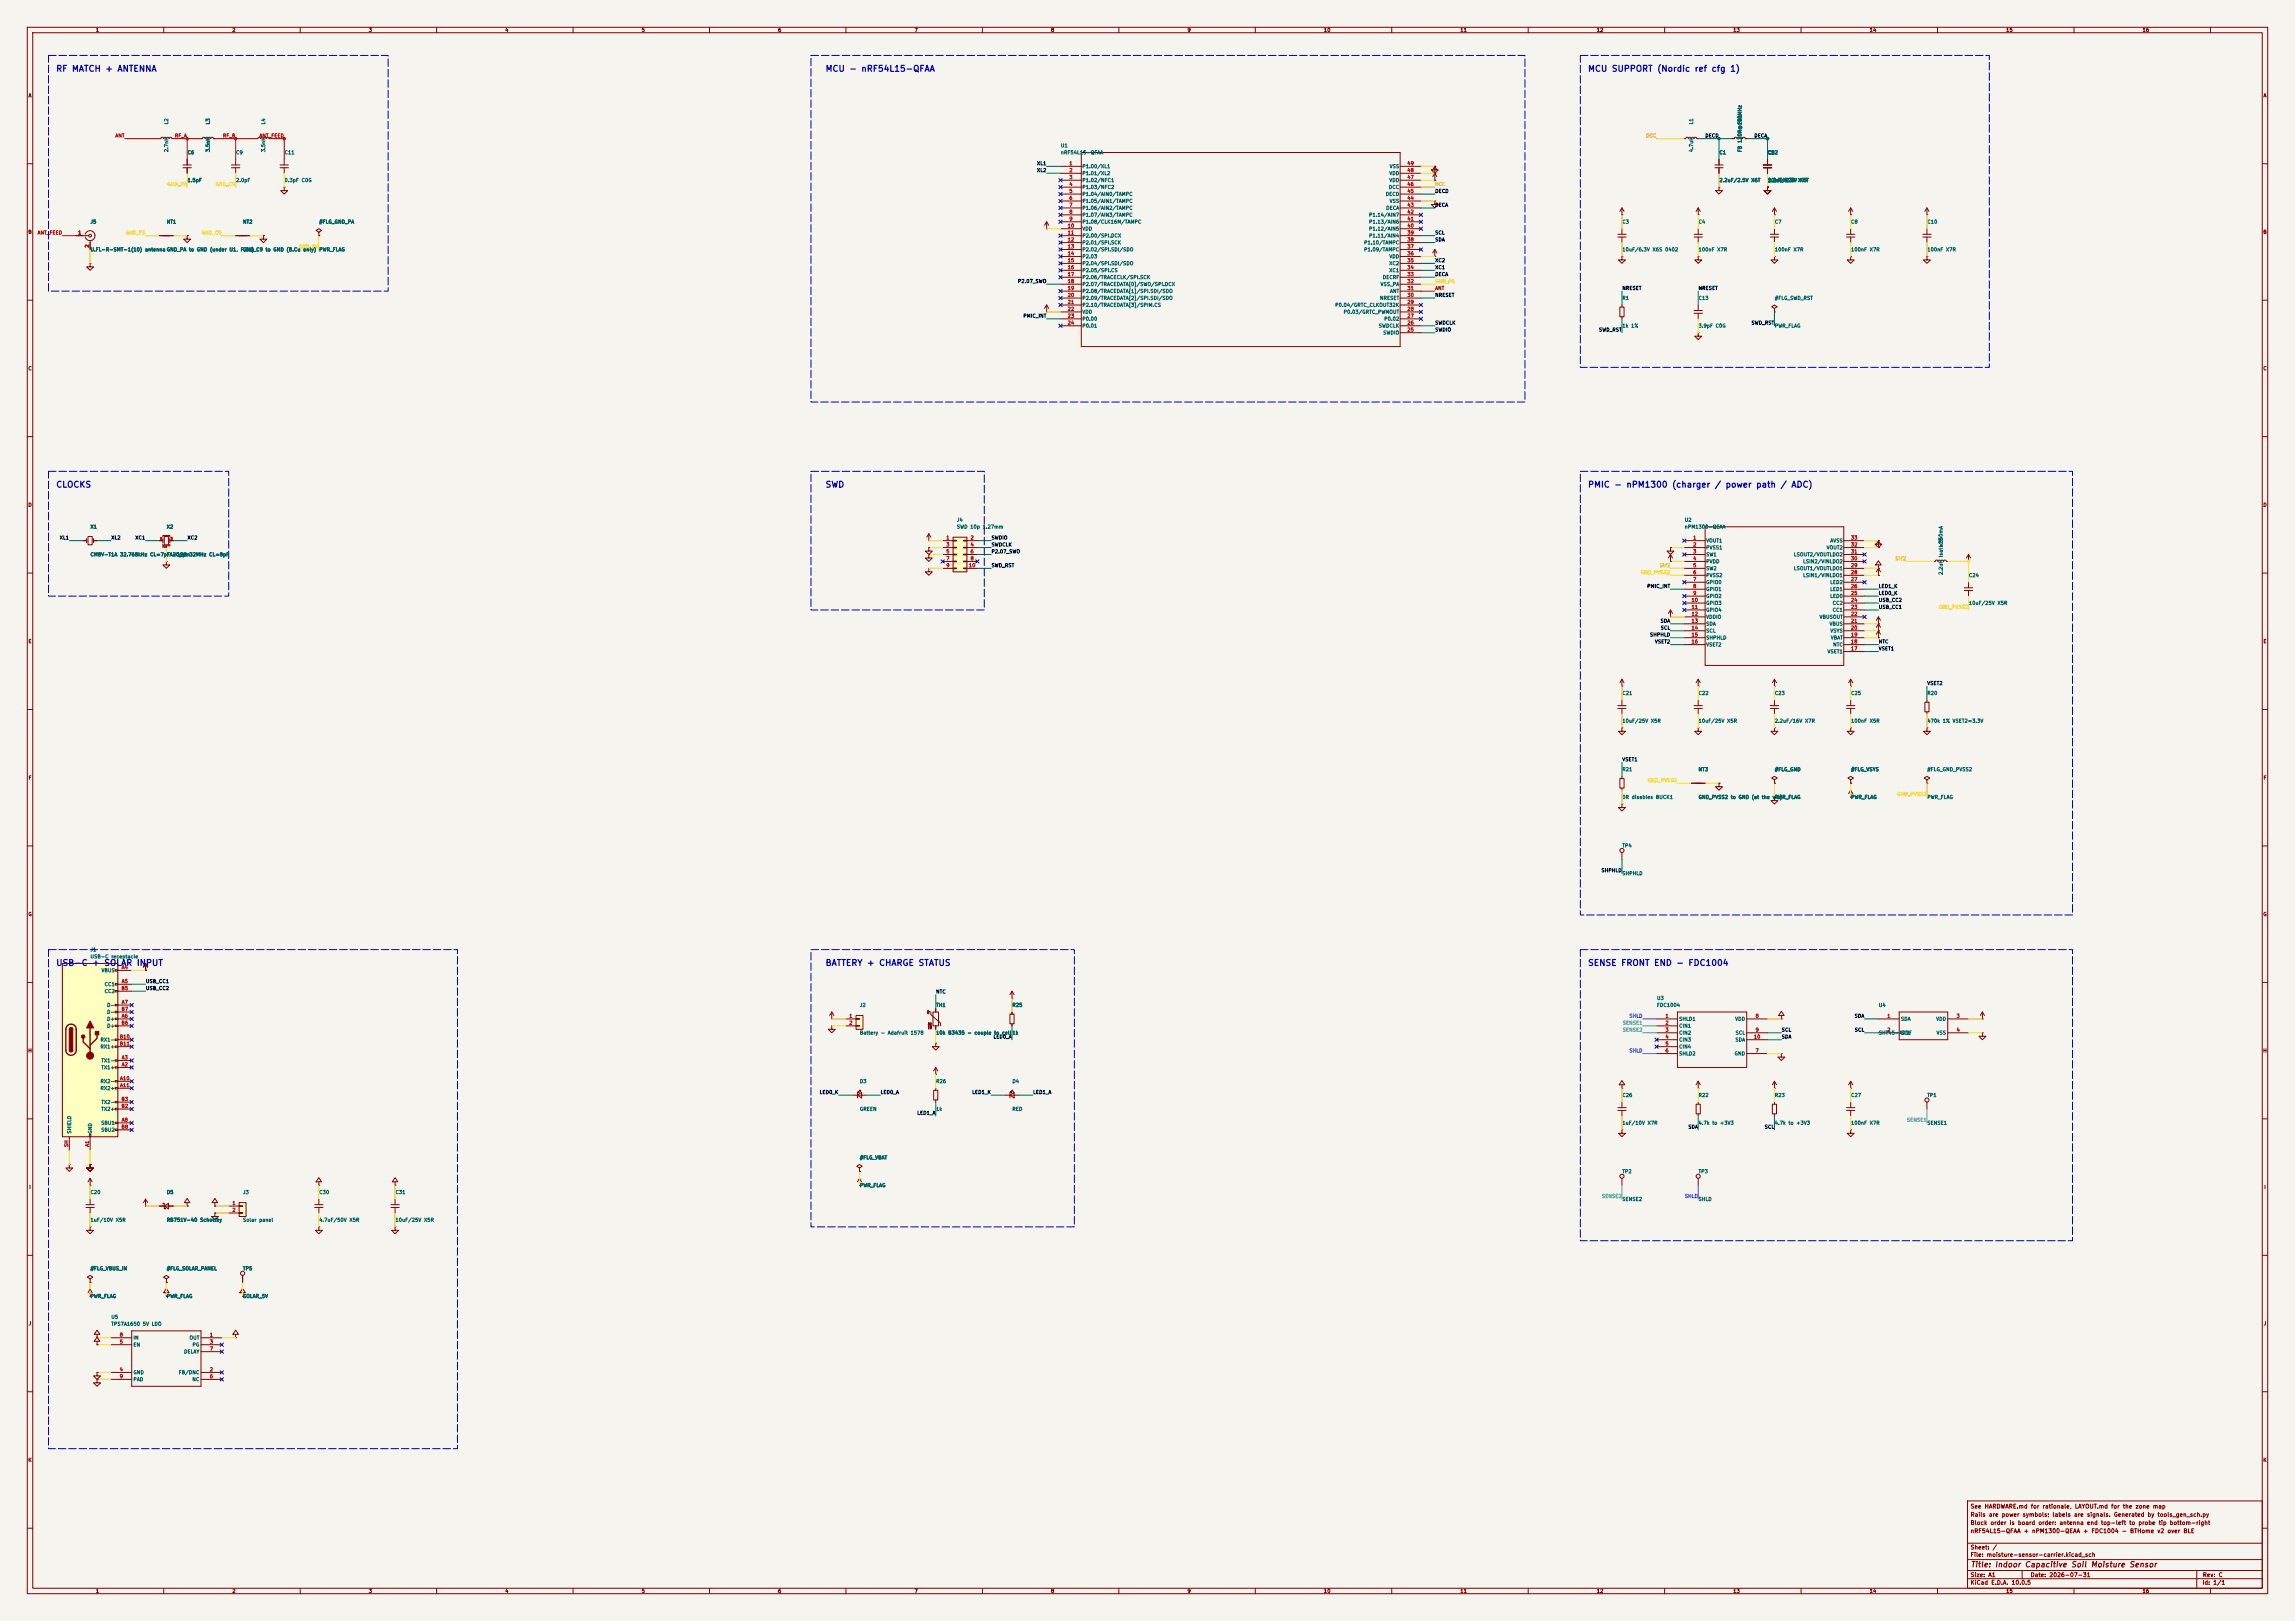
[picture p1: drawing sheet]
<svg xmlns="http://www.w3.org/2000/svg" width="841mm" height="594mm" viewBox="0 0 841 594" stroke-linecap="round" stroke-linejoin="round" font-family="sans-serif">
<defs><g id="words">
<g font-size="2.2" fill="#0000c2">
<text x="20.4" y="26.8">RF MATCH + ANTENNA</text>
<text x="302.3" y="26.8">MCU - nRF54L15-QFAA</text>
<text x="581.7" y="26.8">MCU SUPPORT (Nordic ref cfg 1)</text>
<text x="20.4" y="179.2">CLOCKS</text>
<text x="302.3" y="179.2">SWD</text>
<text x="581.7" y="179.2">PMIC - nPM1300 (charger / power path / ADC)</text>
<text x="20.4" y="354.5">USB-C + SOLAR INPUT</text>
<text x="302.3" y="354.5">BATTERY + CHARGE STATUS</text>
<text x="581.7" y="354.5">SENSE FRONT END - FDC1004</text>
</g>
<text font-size="2" fill="#840000" x="722" y="574.8">Title: Indoor Capacitive Soil Moisture Sensor</text>
<g font-size="1.5" fill="#840000">
<text x="721.9" y="556.1">Rails are power symbols; labels are signals. Generated by tools_gen_sch.py</text>
<text x="721.9" y="553.1">See HARDWARE.md for rationale, LAYOUT.md for the zone map</text>
<text x="721.9" y="562.1">nRF54L15-QFAA + nPM1300-QEAA + FDC1004 - BTHome v2 over BLE</text>
<text x="721.9" y="559.1">Block order is board order: antenna end top-left to probe tip bottom-right</text>
<text x="721.9" y="568.1">Sheet: /</text>
<text x="721.9" y="570.8">File: moisture-sensor-carrier.kicad_sch</text>
<text x="721.9" y="581">KiCad E.D.A. 10.0.5</text>
<text x="721.9" y="578.2">Size: A1</text>
<text x="743.9" y="578.2">Date: 2026-07-31</text>
<text x="806.9" y="581">Id: 1/1</text>
<text x="807" y="578.2">Rev: C</text>
</g>
<g font-size="1.3" fill="#840000">
<text x="35" y="12">1</text>
<text x="85" y="12">2</text>
<text x="135" y="12">3</text>
<text x="185" y="12">4</text>
<text x="235" y="12">5</text>
<text x="285" y="12">6</text>
<text x="335" y="12">7</text>
<text x="385" y="12">8</text>
<text x="435" y="12">9</text>
<text x="485" y="12">10</text>
<text x="535" y="12">11</text>
<text x="585" y="12">12</text>
<text x="635" y="12">13</text>
<text x="685" y="12">14</text>
<text x="735" y="12">15</text>
<text x="785" y="12">16</text>
<text x="10.3" y="36">A</text>
<text x="829.3" y="36">A</text>
<text x="10.2" y="86">B</text>
<text x="829.2" y="86">B</text>
<text x="10.2" y="136">C</text>
<text x="829.2" y="136">C</text>
<text x="10.2" y="186">D</text>
<text x="829.2" y="186">D</text>
<text x="10.3" y="236">E</text>
<text x="829.3" y="236">E</text>
<text x="10.3" y="286">F</text>
<text x="829.3" y="286">F</text>
<text x="10.2" y="336">G</text>
<text x="829.2" y="336">G</text>
<text x="10.2" y="386">H</text>
<text x="829.2" y="386">H</text>
<text x="10.6" y="436">I</text>
<text x="829.6" y="436">I</text>
<text x="10.4" y="486">J</text>
<text x="829.4" y="486">J</text>
<text x="10.2" y="536">K</text>
<text x="829.2" y="536">K</text>
<text x="35" y="584">1</text>
<text x="85" y="584">2</text>
<text x="135" y="584">3</text>
<text x="185" y="584">4</text>
<text x="235" y="584">5</text>
<text x="285" y="584">6</text>
<text x="335" y="584">7</text>
<text x="385" y="584">8</text>
<text x="435" y="584">9</text>
<text x="485" y="584">10</text>
<text x="535" y="584">11</text>
<text x="585" y="584">12</text>
<text x="635" y="584">13</text>
<text x="685" y="584">14</text>
<text x="735" y="584">15</text>
<text x="785" y="584">16</text>
</g>
<g font-size="1.3" fill="#006464">
<text x="61.9" y="45.7" transform="rotate(-90 61.9 45.7)">L2</text>
<text x="77.2" y="45.7" transform="rotate(-90 77.2 45.7)">L3</text>
<text x="97.5" y="45.7" transform="rotate(-90 97.5 45.7)">L4</text>
<text x="620.7" y="45.7" transform="rotate(-90 620.7 45.7)">L1</text>
<text x="638.5" y="45.7" transform="rotate(-90 638.5 45.7)">FB1</text>
<text x="61.9" y="55.9" transform="rotate(-90 61.9 55.9)">2.7nH</text>
<text x="68.6" y="56.8">C6</text>
<text x="77.2" y="55.9" transform="rotate(-90 77.2 55.9)">3.5nH</text>
<text x="86.3" y="56.8">C9</text>
<text x="97.5" y="55.9" transform="rotate(-90 97.5 55.9)">3.5nH</text>
<text x="104.1" y="56.8">C11</text>
<text x="388.6" y="54.3">U1</text>
<text x="388.6" y="56.8">nRF54L15-QFAA</text>
<text x="620.7" y="55.9" transform="rotate(-90 620.7 55.9)">4.7uH</text>
<text x="629.9" y="56.8">C1</text>
<text x="638.5" y="55.9" transform="rotate(-90 638.5 55.9)">FB 120R@100MHz</text>
<text x="647.7" y="56.8">C5</text>
<text x="647.7" y="56.8">C2</text>
<text x="647.7" y="56.8">C12</text>
<text x="396.5" y="61.9">P1.00/XL1</text>
<text x="396.5" y="64.5">P1.01/XL2</text>
<text x="509" y="64.5">VDD</text>
<text x="509.1" y="61.9">VSS</text>
<text x="68.6" y="67">1.5pF</text>
<text x="86.3" y="67">2.0pF</text>
<text x="104.1" y="67">0.3pF C0G</text>
<text x="396.5" y="67">P1.02/NFC1</text>
<text x="396.5" y="69.5">P1.03/NFC2</text>
<text x="508.8" y="69.5">DCC</text>
<text x="509" y="67">VDD</text>
<text x="629.9" y="67">2.2uF/2.5V X6T</text>
<text x="647.7" y="67">2.2nF X7R</text>
<text x="647.7" y="67">2.2uF/2.5VX7R</text>
<text x="647.7" y="67">10nF/6.3V</text>
<text x="659.4" y="67">X6T</text>
<text x="396.5" y="72.1">P1.04/AIN0/TAMPC</text>
<text x="396.5" y="74.6">P1.05/AIN1/TAMPC</text>
<text x="396.5" y="77.2">P1.06/AIN2/TAMPC</text>
<text x="507.6" y="72.1">DECD</text>
<text x="507.8" y="77.2">DECA</text>
<text x="509.1" y="74.6">VSS</text>
<text x="33" y="82.2">J5</text>
<text x="60.9" y="82.2">NT1</text>
<text x="88.9" y="82.2">NT2</text>
<text x="116.8" y="82.2">#FLG_GND_PA</text>
<text x="396.5" y="79.7">P1.07/AIN3/TAMPC</text>
<text x="396.5" y="82.2">P1.08/CLK16M/TAMPC</text>
<text x="501.5" y="82.2">P1.13/AIN6</text>
<text x="501.5" y="79.7">P1.14/AIN7</text>
<text x="594.3" y="82.2">C3</text>
<text x="622.3" y="82.2">C4</text>
<text x="650.2" y="82.2">C7</text>
<text x="678.2" y="82.2">C8</text>
<text x="706.1" y="82.2">C10</text>
<text x="396.5" y="84.8">VDD</text>
<text x="396.5" y="87.3">P2.00/SPI.DCX</text>
<text x="396.5" y="89.9">P2.01/SPI.SCK</text>
<text x="499.7" y="89.9">P1.10/TAMPC</text>
<text x="501.5" y="87.3">P1.11/AIN4</text>
<text x="501.5" y="84.8">P1.12/AIN5</text>
<text x="33" y="92.4">U.FL-R-SMT-1(10) antenna GND_PA to GND (under U1, F.Cu)</text>
<text x="88.9" y="92.4">GND_C9 to GND (B.Cu only) PWR_FLAG</text>
<text x="396.5" y="92.4">P2.02/SPI.SDI/SDO</text>
<text x="396.5" y="94.9">P2.03</text>
<text x="499.7" y="92.4">P1.09/TAMPC</text>
<text x="509" y="94.9">VDD</text>
<text x="594.3" y="92.4">10uF/6.3V X6S 0402</text>
<text x="622.3" y="92.4">100nF X7R</text>
<text x="650.2" y="92.4">100nF X7R</text>
<text x="678.2" y="92.4">100nF X7R</text>
<text x="706.1" y="92.4">100nF X7R</text>
<text x="396.5" y="97.5">P2.04/SPI.SDI/SDO</text>
<text x="396.5" y="100">P2.05/SPI.CS</text>
<text x="508.9" y="100">XC1</text>
<text x="508.9" y="97.5">XC2</text>
<text x="396.5" y="102.6">P2.06/TRACECLK/SPI.SCK</text>
<text x="396.5" y="105.1">P2.07/TRACEDATA[0]/SWO/SPI.DCX</text>
<text x="396.5" y="107.6">P2.08/TRACEDATA[1]/SPI.SDI/SDO</text>
<text x="505.8" y="105.1">VSS_PA</text>
<text x="506.6" y="102.6">DECRF</text>
<text x="509.2" y="107.6">ANT</text>
<text x="396.5" y="110.2">P2.09/TRACEDATA[2]/SPI.SDI/SDO</text>
<text x="396.5" y="112.7">P2.10/TRACEDATA[3]/SPIM.CS</text>
<text x="489.1" y="112.7">P0.04/GRTC_CLKOUT32K</text>
<text x="505.5" y="110.2">NRESET</text>
<text x="594.3" y="110.2">R1</text>
<text x="622.3" y="110.2">C13</text>
<text x="650.2" y="110.2">#FLG_SWD_RST</text>
<text x="396.5" y="115.3">VDD</text>
<text x="396.5" y="117.8">P0.00</text>
<text x="492.2" y="115.3">P0.03/GRTC_PWMOUT</text>
<text x="507.1" y="117.8">P0.02</text>
<text x="396.5" y="120.3">P0.01</text>
<text x="505.1" y="120.3">SWDCLK</text>
<text x="506.7" y="122.9">SWDIO</text>
<text x="594.3" y="120.3">1k 1%</text>
<text x="622.3" y="120.3">3.9pF C0G</text>
<text x="650.2" y="120.3">PWR_FLAG</text>
<text x="350.5" y="191.5">J4</text>
<text x="617.2" y="191.5">U2</text>
<text x="33" y="194">X1</text>
<text x="60.9" y="194">X2</text>
<text x="350.5" y="194">SWD 10p 1.27mm</text>
<text x="617.2" y="194">nPM1300-QEAA</text>
<text x="625.1" y="199.1">VOUT1</text>
<text x="625.1" y="201.6">PVSS1</text>
<text x="669.2" y="201.6">VOUT2</text>
<text x="670.6" y="199.1">AVSS</text>
<text x="712.2" y="200.7" transform="rotate(-90 712.2 200.7)">L10</text>
<text x="33" y="204.2">CM8V-T1A 32.768kHz CL=7pF 20ppm32MHz CL=8pF</text>
<text x="60.9" y="204.2">FA-128</text>
<text x="625.1" y="204.2">SW1</text>
<text x="625.1" y="206.7">PVDD</text>
<text x="625.1" y="209.2">SW2</text>
<text x="657.2" y="209.2">LSOUT1/VOUTLDO1</text>
<text x="657.2" y="204.2">LSOUT2/VOUTLDO2</text>
<text x="660.6" y="206.7">LSIN2/VINLDO2</text>
<text x="625.1" y="211.8">PVSS2</text>
<text x="625.1" y="214.3">GPIO0</text>
<text x="660.6" y="211.8">LSIN1/VINLDO1</text>
<text x="670.5" y="214.3">LED2</text>
<text x="712.2" y="210.8" transform="rotate(-90 712.2 210.8)">2.2uH Isat&gt;350mA</text>
<text x="721.3" y="211.8">C24</text>
<text x="625.1" y="216.9">GPIO1</text>
<text x="625.1" y="219.4">GPIO2</text>
<text x="625.1" y="221.9">GPIO3</text>
<text x="670.5" y="219.4">LED0</text>
<text x="670.5" y="216.9">LED1</text>
<text x="671.4" y="221.9">CC2</text>
<text x="721.3" y="221.9">10uF/25V X5R</text>
<text x="625.1" y="224.5">GPIO4</text>
<text x="625.1" y="227">VDDIO</text>
<text x="666.6" y="227">VBUSOUT</text>
<text x="671.4" y="224.5">CC1</text>
<text x="625.1" y="229.6">SDA</text>
<text x="625.1" y="232.1">SCL</text>
<text x="670.3" y="229.6">VBUS</text>
<text x="670.6" y="232.1">VSYS</text>
<text x="625.1" y="234.6">SHPHLD</text>
<text x="625.1" y="237.2">VSET2</text>
<text x="669.5" y="239.7">VSET1</text>
<text x="670.7" y="234.6">VBAT</text>
<text x="671.6" y="237.2">NTC</text>
<text x="594.3" y="255">C21</text>
<text x="622.3" y="255">C22</text>
<text x="650.2" y="255">C23</text>
<text x="678.2" y="255">C25</text>
<text x="706.1" y="255">R20</text>
<text x="594.3" y="265.1">10uF/25V X5R</text>
<text x="622.3" y="265.1">10uF/25V X5R</text>
<text x="650.2" y="265.1">2.2uF/16V X7R</text>
<text x="678.2" y="265.1">100nF X5R</text>
<text x="706.1" y="265.1">470k 1% VSET2=3.3V</text>
<text x="594.3" y="282.9">R21</text>
<text x="622.3" y="282.9">NT3</text>
<text x="650.2" y="282.9">#FLG_GND</text>
<text x="678.2" y="282.9">#FLG_VSYS</text>
<text x="706.1" y="282.9">#FLG_GND_PVSS2</text>
<text x="594.3" y="293.1">0R disables BUCK1</text>
<text x="622.3" y="293.1">GND_PVSS2 to GND (at the via)</text>
<text x="650.2" y="293.1">PWR_FLAG</text>
<text x="678.2" y="293.1">PWR_FLAG</text>
<text x="706.1" y="293.1">PWR_FLAG</text>
<text x="594.3" y="310.8">TP4</text>
<text x="594.3" y="321">SHPHLD</text>
<text x="33" y="348.9">J1</text>
<text x="33" y="351.5">USB-C receptacle</text>
<text x="37" y="356.6">VBUS</text>
<text x="38.2" y="361.6">CC1</text>
<text x="38.2" y="364.2">CC2</text>
<text x="39.1" y="369.3">D-</text>
<text x="39.1" y="371.8">D-</text>
<text x="314.9" y="369.3">J2</text>
<text x="342.9" y="369.3">TH1</text>
<text x="370.8" y="369.3">R25</text>
<text x="607" y="366.7">U3</text>
<text x="607" y="369.3">FDC1004</text>
<text x="688.3" y="369.3">U4</text>
<text x="39.1" y="374.3">D+</text>
<text x="39.1" y="376.9">D+</text>
<text x="615.2" y="374.3">SHLD1</text>
<text x="615.2" y="376.9">CIN1</text>
<text x="635.7" y="374.3">VDD</text>
<text x="696.4" y="374.3">SDA</text>
<text x="709.4" y="374.3">VDD</text>
<text x="36.7" y="382">RX1-</text>
<text x="314.9" y="379.4">Battery - Adafruit 1578</text>
<text x="342.9" y="379.4">10k B3435 - couple to cell1k</text>
<text x="615.2" y="379.4">CIN2</text>
<text x="615.2" y="382">CIN3</text>
<text x="635.8" y="382">SDA</text>
<text x="635.8" y="379.4">SCL</text>
<text x="688.3" y="379.4">SHT45-AD1F</text>
<text x="696.4" y="379.4">SCL</text>
<text x="709.5" y="379.4">VSS</text>
<text x="36.7" y="384.5">RX1+</text>
<text x="37" y="389.6">TX1-</text>
<text x="615.2" y="384.5">CIN4</text>
<text x="615.2" y="387">SHLD2</text>
<text x="635.5" y="387">GND</text>
<text x="37" y="392.1">TX1+</text>
<text x="36.7" y="397.2">RX2-</text>
<text x="36.7" y="399.7">RX2+</text>
<text x="314.9" y="397.2">D3</text>
<text x="342.9" y="397.2">R26</text>
<text x="370.8" y="397.2">D4</text>
<text x="37" y="407.4">TX2+</text>
<text x="37" y="404.8">TX2-</text>
<text x="314.9" y="407.4">GREEN</text>
<text x="342.9" y="407.4">1k</text>
<text x="370.8" y="407.4">RED</text>
<text x="594.3" y="402.3">C26</text>
<text x="622.3" y="402.3">R22</text>
<text x="650.2" y="402.3">R23</text>
<text x="678.2" y="402.3">C27</text>
<text x="706.1" y="402.3">TP1</text>
<text x="36.9" y="412.4">SBU1</text>
<text x="594.3" y="412.4">1uF/10V X7R</text>
<text x="622.3" y="412.4">4.7k to +3V3</text>
<text x="650.2" y="412.4">4.7k to +3V3</text>
<text x="678.2" y="412.4">100nF X7R</text>
<text x="706.1" y="412.4">SENSE1</text>
<text x="26.4" y="415.6" transform="rotate(-90 26.4 415.6)">SHIELD</text>
<text x="34" y="415.6" transform="rotate(-90 34 415.6)">GND</text>
<text x="36.9" y="415">SBU2</text>
<text x="314.9" y="425.1">#FLG_VBAT</text>
<text x="594.3" y="430.2">TP2</text>
<text x="622.3" y="430.2">TP3</text>
<text x="33" y="437.8">C20</text>
<text x="60.9" y="437.8">D5</text>
<text x="88.9" y="437.8">J3</text>
<text x="116.8" y="437.8">C30</text>
<text x="144.8" y="437.8">C31</text>
<text x="314.9" y="435.3">PWR_FLAG</text>
<text x="594.3" y="440.4">SENSE2</text>
<text x="622.3" y="440.4">SHLD</text>
<text x="33" y="448">1uF/10V X5R</text>
<text x="60.9" y="448">RB751V-40 Schottky</text>
<text x="88.9" y="448">Solar panel</text>
<text x="116.8" y="448">4.7uF/50V X5R</text>
<text x="144.8" y="448">10uF/25V X5R</text>
<text x="33" y="465.8">#FLG_VBUS_IN</text>
<text x="60.9" y="465.8">#FLG_SOLAR_PANEL</text>
<text x="88.9" y="465.8">TP5</text>
<text x="33" y="475.9">PWR_FLAG</text>
<text x="60.9" y="475.9">PWR_FLAG</text>
<text x="88.9" y="475.9">SOLAR_5V</text>
<text x="40.6" y="483.6">U5</text>
<text x="40.6" y="486.1">TPS7A1650 5V LDO</text>
<text x="48.7" y="491.2">IN</text>
<text x="69.3" y="491.2">OUT</text>
<text x="48.7" y="493.7">EN</text>
<text x="67.3" y="496.3">DELAY</text>
<text x="70.4" y="493.7">PG</text>
<text x="48.7" y="503.9">GND</text>
<text x="65.4" y="503.9">FB/DNC</text>
<text x="48.7" y="506.4">PAD</text>
<text x="70.3" y="506.4">NC</text>
</g>
<g font-size="1.3" fill="#f00">
<text x="42.1" y="50.7">ANT</text>
<text x="63.9" y="50.7">RF_A</text>
<text x="81.5" y="50.7">RF_B</text>
<text x="94.9" y="50.7">ANT_FEED</text>
<text x="13.6" y="86.2">ANT_FEED</text>
<text x="525.8" y="106.6">ANT</text>
</g>
<g font-size="1.3" fill="#ff8c00">
<text x="603" y="50.7">DCC</text>
<text x="525.8" y="68.5">DCC</text>
<text x="608" y="208.2">SW2</text>
<text x="694.4" y="205.6">SW2</text>
</g>
<g font-size="1.3" fill="#0f0f0f">
<text x="624.7" y="50.7">DECD</text>
<text x="642.7" y="50.7">DECA</text>
<text x="379.9" y="60.8">XL1</text>
<text x="379.9" y="63.4">XL2</text>
<text x="525.8" y="71">DECD</text>
<text x="525.8" y="76.1">DECA</text>
<text x="525.8" y="86.2">SCL</text>
<text x="525.8" y="88.8">SDA</text>
<text x="525.8" y="96.4">XC2</text>
<text x="525.8" y="98.9">XC1</text>
<text x="525.8" y="101.5">DECA</text>
<text x="372.9" y="104">P2.07_SWO</text>
<text x="594.3" y="106.6">NRESET</text>
<text x="622.3" y="106.6">NRESET</text>
<text x="525.8" y="109.1">NRESET</text>
<text x="374.8" y="116.7">PMIC_INT</text>
<text x="525.8" y="119.3">SWDCLK</text>
<text x="641.7" y="119.3">SWD_RST</text>
<text x="525.8" y="121.8">SWDIO</text>
<text x="585.8" y="121.8">SWD_RST</text>
<text x="21.7" y="198">XL1</text>
<text x="40.6" y="198">XL2</text>
<text x="49.4" y="198">XC1</text>
<text x="68.6" y="198">XC2</text>
<text x="363.2" y="198">SWDIO</text>
<text x="363.2" y="203.1">P2.07_SWO</text>
<text x="363.2" y="200.5">SWDCLK</text>
<text x="363.2" y="208.2">SWD_RST</text>
<text x="603.4" y="215.8">PMIC_INT</text>
<text x="688.3" y="215.8">LED1_K</text>
<text x="688.3" y="220.9">USB_CC2</text>
<text x="688.3" y="218.3">LED0_K</text>
<text x="688.3" y="223.4">USB_CC1</text>
<text x="604.5" y="233.6">SHPHLD</text>
<text x="608.3" y="228.5">SDA</text>
<text x="608.4" y="231">SCL</text>
<text x="606.3" y="236.1">VSET2</text>
<text x="688.3" y="238.6">VSET1</text>
<text x="688.3" y="236.1">NTC</text>
<text x="706.1" y="251.3">VSET2</text>
<text x="594.3" y="279.3">VSET1</text>
<text x="586.7" y="319.9">SHPHLD</text>
<text x="53.3" y="363.1">USB_CC2</text>
<text x="53.3" y="360.6">USB_CC1</text>
<text x="342.9" y="364.4">NTC</text>
<text x="679.5" y="373.3">SDA</text>
<text x="363.9" y="380.9">LED0_A</text>
<text x="652.8" y="378.3">SCL</text>
<text x="652.8" y="380.9">SDA</text>
<text x="679.5" y="378.3">SCL</text>
<text x="300.2" y="401.2">LED0_K</text>
<text x="322.6" y="401.2">LED0_A</text>
<text x="356.1" y="401.2">LED1_K</text>
<text x="378.4" y="401.2">LED1_A</text>
<text x="336" y="408.8">LED1_A</text>
<text x="618.5" y="413.9">SDA</text>
<text x="646.5" y="413.9">SCL</text>
</g>
<g font-size="1.3" fill="#a90000">
<text x="391.7" y="60.8">1</text>
<text x="391.7" y="63.4">2</text>
<text x="391.7" y="65.9">3</text>
<text x="515.6" y="65.9">47</text>
<text x="515.6" y="63.4">48</text>
<text x="515.6" y="60.8">49</text>
<text x="391.7" y="68.4">4</text>
<text x="391.7" y="71">5</text>
<text x="515.6" y="71">45</text>
<text x="515.6" y="68.4">46</text>
<text x="391.7" y="73.5">6</text>
<text x="391.7" y="76.1">7</text>
<text x="515.6" y="76.1">43</text>
<text x="515.6" y="73.5">44</text>
<text x="391.1" y="83.7">10</text>
<text x="391.7" y="78.6">8</text>
<text x="391.7" y="81.1">9</text>
<text x="515.6" y="83.7">40</text>
<text x="515.6" y="81.1">41</text>
<text x="515.6" y="78.6">42</text>
<text x="28.5" y="86.2">1</text>
<text x="391.1" y="86.2">11</text>
<text x="391.1" y="88.8">12</text>
<text x="515.6" y="88.8">38</text>
<text x="515.6" y="86.2">39</text>
<text x="32.9" y="90.9" transform="rotate(-90 32.9 90.9)">2</text>
<text x="391.1" y="91.3">13</text>
<text x="391.1" y="93.8">14</text>
<text x="515.6" y="93.8">36</text>
<text x="515.6" y="91.3">37</text>
<text x="391.1" y="96.4">15</text>
<text x="391.1" y="98.9">16</text>
<text x="391.1" y="101.5">17</text>
<text x="515.6" y="101.5">33</text>
<text x="515.6" y="98.9">34</text>
<text x="515.6" y="96.4">35</text>
<text x="391.1" y="104">18</text>
<text x="391.1" y="106.5">19</text>
<text x="515.6" y="106.5">31</text>
<text x="515.6" y="104">32</text>
<text x="391.1" y="109.1">20</text>
<text x="391.1" y="111.6">21</text>
<text x="515.6" y="111.6">29</text>
<text x="515.6" y="109.1">30</text>
<text x="391.1" y="114.2">22</text>
<text x="391.1" y="116.7">23</text>
<text x="391.1" y="119.2">24</text>
<text x="515.6" y="119.2">26</text>
<text x="515.6" y="116.7">27</text>
<text x="515.6" y="114.2">28</text>
<text x="515.6" y="121.8">25</text>
<text x="346.6" y="198">1</text>
<text x="355.5" y="198">2</text>
<text x="620.3" y="198">1</text>
<text x="678.1" y="198">33</text>
<text x="346.6" y="200.5">3</text>
<text x="346.6" y="203.1">5</text>
<text x="355.5" y="200.5">4</text>
<text x="355.5" y="203.1">6</text>
<text x="620.3" y="200.5">2</text>
<text x="620.3" y="203.1">3</text>
<text x="678.1" y="203.1">31</text>
<text x="678.1" y="200.5">32</text>
<text x="346.6" y="205.6">7</text>
<text x="346.6" y="208.1">9</text>
<text x="354.9" y="208.1">10</text>
<text x="355.5" y="205.6">8</text>
<text x="620.3" y="205.6">4</text>
<text x="620.3" y="208.1">5</text>
<text x="678.1" y="208.1">29</text>
<text x="678.1" y="205.6">30</text>
<text x="620.3" y="210.7">6</text>
<text x="620.3" y="213.2">7</text>
<text x="620.3" y="215.8">8</text>
<text x="678.1" y="215.8">26</text>
<text x="678.1" y="213.2">27</text>
<text x="678.1" y="210.7">28</text>
<text x="619.7" y="220.8">10</text>
<text x="620.3" y="218.3">9</text>
<text x="678.1" y="220.8">24</text>
<text x="678.1" y="218.3">25</text>
<text x="619.7" y="223.4">11</text>
<text x="619.7" y="225.9">12</text>
<text x="678.1" y="225.9">22</text>
<text x="678.1" y="223.4">23</text>
<text x="619.7" y="228.5">13</text>
<text x="619.7" y="231">14</text>
<text x="619.7" y="233.5">15</text>
<text x="678.1" y="233.5">19</text>
<text x="678.1" y="231">20</text>
<text x="678.1" y="228.5">21</text>
<text x="619.7" y="236.1">16</text>
<text x="678.1" y="238.6">17</text>
<text x="678.1" y="236.1">18</text>
<text x="44.4" y="355.5">A4</text>
<text x="44.4" y="363.1">B5</text>
<text x="44.4" y="360.5">A5</text>
<text x="44.4" y="370.7">B7</text>
<text x="44.4" y="368.2">A7</text>
<text x="44.4" y="375.8">B6</text>
<text x="44.4" y="373.2">A6</text>
<text x="311.1" y="373.2">1</text>
<text x="311.1" y="375.8">2</text>
<text x="610.1" y="373.2">1</text>
<text x="610.1" y="375.8">2</text>
<text x="643.2" y="373.2">8</text>
<text x="691.4" y="373.2">1</text>
<text x="716.8" y="373.2">3</text>
<text x="43.7" y="380.9">B10</text>
<text x="43.7" y="383.4">B11</text>
<text x="610.1" y="378.3">3</text>
<text x="610.1" y="380.9">4</text>
<text x="610.1" y="383.4">5</text>
<text x="642.6" y="380.9">10</text>
<text x="643.2" y="378.3">9</text>
<text x="691.4" y="378.3">2</text>
<text x="716.8" y="378.3">4</text>
<text x="44.4" y="388.5">A3</text>
<text x="610.1" y="385.9">6</text>
<text x="643.2" y="385.9">7</text>
<text x="44.4" y="391">A2</text>
<text x="43.8" y="396.1">A10</text>
<text x="43.8" y="398.6">A11</text>
<text x="44.4" y="406.3">B2</text>
<text x="44.4" y="403.7">B3</text>
<text x="44.4" y="413.9">B8</text>
<text x="44.4" y="411.3">A8</text>
<text x="25.3" y="420.5" transform="rotate(-90 25.3 420.5)">SH</text>
<text x="32.9" y="420.4" transform="rotate(-90 32.9 420.4)">A1</text>
<text x="85" y="441.8">1</text>
<text x="85" y="444.4">2</text>
<text x="43.7" y="490.1">8</text>
<text x="76.7" y="490.1">1</text>
<text x="43.7" y="492.6">5</text>
<text x="76.7" y="492.6">3</text>
<text x="76.7" y="495.2">7</text>
<text x="43.7" y="502.8">4</text>
<text x="76.7" y="502.8">2</text>
<text x="43.7" y="505.3">9</text>
<text x="76.7" y="505.3">6</text>
</g>
<g font-size="1.3" fill="#ffdc00">
<text x="61.2" y="68.5">GND_PA</text>
<text x="78.8" y="68.5">GND_C9</text>
<text x="45.9" y="86.2">GND_PA</text>
<text x="73.7" y="86.2">GND_C9</text>
<text x="109.4" y="91.3">GND_PA</text>
<text x="525.8" y="104">GND_PA</text>
<text x="601.1" y="210.7">GND_PVSS2</text>
<text x="710.3" y="223.4">GND_PVSS2</text>
<text x="603.6" y="286.9">GND_PVSS2</text>
<text x="695.1" y="292">GND_PVSS2</text>
</g>
<g font-size="1.3" fill="#00c8ff">
<text x="594.5" y="375.8">SENSE1</text>
<text x="594.5" y="378.3">SENSE2</text>
<text x="698.6" y="411.4">SENSE1</text>
<text x="586.9" y="439.3">SENSE2</text>
</g>
<g font-size="1.3" fill="#0078ff">
<text x="596.9" y="373.3">SHLD</text>
<text x="596.9" y="386">SHLD</text>
<text x="617.2" y="439.3">SHLD</text>
</g>
<g font-size=".8" fill="#a90000">
<text x="58.6" y="197.9">1</text>
<text x="62.4" y="197.9">3</text>
<text x="60.7" y="200.8" transform="rotate(-90 60.7 200.8)">2</text>
</g>
</g></defs>
<path d="M0 0h841v594h-841z" fill="#f5f4ef" stroke="#f5f4ef" stroke-width=".37"/>
<g fill="none" stroke="#840000" stroke-width=".37">
<path d="M10 10h821v574h-821zM12 12h817v570h-817zM60 10v2M110 10v2M160 10v2M210 10v2M260 10v2M310 10v2M360 10v2M410 10v2M460 10v2M510 10v2"/>
<path d="M560 10v2M610 10v2M660 10v2M710 10v2M760 10v2M810 10v2M10 60h2M68.6 58.4v2.1M73.7 50.8h.5l.5-.5 .5 .5 .5-.5 .5 .5 .5-.5 .5 .5 .5-.5 .5 .5h.5M94 50.8h.5l.5-.5 .5 .5 .5-.5 .5 .5 .5-.5 .5 .5 .5-.5 .6 .5h.5M104.1 58.4v2.1M617.2 50.8h.5l.5-.5 .5 .5 .5-.5 .6 .5 .5-.5 .5 .5 .5-.5 .5 .5h.5"/>
<path d="M629.9 58.4v2.1M635 50.8h.5l.5-.5 .5 .5 .5-.5 .5 .5 .5-.5 .6 .5 .5-.5 .5 .5h.5M647.7 58.4v2.1M829 60h2M67.1 60.5h3M67.1 61.5h3M68.6 61.5v2M102.6 60.5h3.1M102.6 61.5h3.1M104.1 68.6v1.2h1.3l-1.3 1.3-1.2-1.3h1.2M104.1 68.6h.1M104.1 61.5v2"/>
<path d="M594.4 78.7h.1M594.4 76.2l-.8 1.3M594.4 76.2l.7 1.3M594.4 76.2v2.5M622.3 78.7h.1M622.3 76.2v2.5M622.3 76.2l-.8 1.3M622.3 76.2l.8 1.3M628.4 60.5h3M628.4 61.5h3M629.9 68.6v1.2h1.3l-1.3 1.3-1.3-1.3h1.3M629.9 68.6h.1"/>
<path d="M629.9 61.5v2M646.2 60.5h3M646.2 61.5h3M647.7 68.6v1.2h1.3l-1.3 1.3-1.3-1.3h1.3M647.7 68.6h.1M647.7 61.5v2M650.2 78.7h.1M650.2 76.2v2.5M650.2 76.2l-.7 1.3M650.2 76.2l.8 1.3M678.2 78.7h.1M678.2 76.2v2.5"/>
<path d="M678.2 76.2l-.8 1.3M678.2 76.2l.7 1.3M706.1 78.7h.1M706.1 76.2v2.5M706.1 76.2l-.7 1.3M706.1 76.2l.8 1.3M27.9 86.4h4.6M31.2 85.9a1.81 1.81 0 0 1 2.8-1 1.81 1.81 0 0 1 0 2.9 1.81 1.81 0 0 1-2.8-.9M33 96.5v1.3h1.3l-1.3 1.3-1.3-1.3h1.3M33 96.5h.1M33 88.1v3.3M58.4 86.4h5.1"/>
<path d="M68.6 86.4v1.2h1.2l-1.2 1.3-1.3-1.3h1.3M68.6 86.4h.1M86.4 86.4h5M96.5 86.4v1.2h1.3l-1.3 1.3-1.3-1.3h1.3M96.5 86.4h.1M116.8 85.1l1.1-.6-1.1-.7-1 .7 1 .6v1.3M116.8 86.4h.1M383.5 83.8h.1M383.5 81.3l-.7 1.2M383.5 81.3l.8 1.2M383.5 81.3v2.5M525.8 94h.1"/>
<path d="M525.8 91.4l-.8 1.3M525.8 91.4l.7 1.3M525.8 91.4v2.6M592.8 85.9h3.1M592.8 86.9h3.1M594.4 94v1.2h1.2l-1.2 1.3-1.3-1.3h1.3M594.4 94h.1M594.4 83.8v2.1M594.4 86.9v2M620.8 85.9h3M620.8 86.9h3M622.3 94v1.2h1.3l-1.3 1.3-1.3-1.3h1.3"/>
<path d="M622.3 94h.1M622.3 83.8v2.1M622.3 86.9v2M648.7 85.9h3.1M648.7 86.9h3.1M650.2 94v1.2h1.3l-1.3 1.3-1.2-1.3h1.2M650.2 94h.1M650.2 83.8v2.1M650.2 86.9v2M676.7 85.9h3M676.7 86.9h3M678.2 94v1.2h1.2l-1.2 1.3-1.3-1.3h1.3"/>
<path d="M678.2 94h.1M678.2 83.8v2.1M678.2 86.9v2M704.6 85.9h3M704.6 86.9h3M706.1 94v1.2h1.3l-1.3 1.3-1.3-1.3h1.3M706.1 94h.1M706.1 83.8v2.1M706.1 86.9v2M10 110h2M383.5 114.3h.1M383.5 111.8v2.5"/>
<path d="M383.5 111.8l-.7 1.2M383.5 111.8l.8 1.2M593.6 112.5h1.5v3.6h-1.5zM594.4 111.8v.7M594.4 116.1v.7M620.8 113.8h3M620.8 114.8h3M622.3 111.8v2M622.3 114.8v2M650.2 113l1.1-.6-1.1-.6-1 .6 1 .6v1.3M650.2 114.3h.1M829 110h2"/>
<path d="M622.3 121.9v1.3h1.3l-1.3 1.3-1.3-1.3h1.3M622.3 121.9h.1M10 160h2M829 160h2M688.3 198.1v1.3h1.3l-1.3 1.3-1.2-1.3h1.2M688.3 198.1h.1M688.3 198.1v2.6M688.3 198.1l-.7 1.3M688.3 198.1l.8 1.3M10 210h2M688.3 205.5l1.1 1.5h-2.1zM688.3 208.3h.1"/>
<path d="M688.3 200.7h.1M688.3 207v1.3M708.7 205.7h.5l.5-.5 .5 .5 .5-.5 .5 .5 .5-.5 .5 .5 .5-.5 .5 .5h.5M719.8 215.4h3.1M719.8 216.4h3.1M721.4 205.7h.1M721.4 203.2l-.8 1.3M721.4 203.2l.7 1.3M721.4 203.2v2.5M721.4 213.4v2M721.4 216.4v2M829 210h2"/>
<path d="M688.3 231.1h.1M688.3 233.7h.1M688.3 228.6h.1M688.3 226.1v7.6M688.3 228.6l-.7 1.3M688.3 228.6l.8 1.3M688.3 231.1l-.7 1.3M688.3 231.1l.8 1.3M688.3 226.1l-.7 1.2M688.3 226.1l.8 1.2M10 260h2M648.7 258.6h3.1"/>
<path d="M648.7 259.6h3.1M650.2 256.5v2.1M650.2 259.6v2M676.7 258.6h3M676.7 259.6h3M678.2 251.5h.1M678.2 248.9v2.6M678.2 256.5v2.1M678.2 259.6v2M678.2 248.9l-.8 1.3M678.2 248.9l.7 1.3M705.4 257.3h1.5v3.6h-1.5z"/>
<path d="M706.1 256.5v.8M829 260h2M678.2 266.7v1.3h1.2l-1.2 1.2-1.3-1.2h1.3M678.2 266.7h.1M706.1 266.7v1.3h1.3l-1.3 1.2-1.3-1.2h1.3M706.1 266.7h.1M706.1 260.9v.7M650.2 292.1v1.3h1.3l-1.3 1.2-1.2-1.2h1.2M650.2 292.1h.1M678.2 285.7l1-.6-1-.6-1 .6 1 .6v1.3M678.2 287h.1M678.2 292.1h.1"/>
<path d="M678.2 289.6v2.5M678.2 289.6l-.8 1.2M678.2 289.6l.7 1.2M706.1 285.7l1-.6-1-.6-1 .6 1 .6v1.3M706.1 287h.1M10 310h2M829 310h2M10 360h2M829 360h2M340.7 370.6l-.5 .3-.3-.5 .5 .1-.2 1-.5-.5M341.1 370.8v1.1l3.6 3v1M341.9 370.8h2v5.1h-2z"/>
<path d="M342.9 369.6v1.2M342.9 375.9v1.3M370.1 371.6h1.5v3.6h-1.5zM370.8 365.8h.1M370.8 363.2l-.7 1.3M370.8 363.2l.8 1.3M370.8 363.2v2.6M370.8 370.8v.8M370.8 375.2v.7M652.8 370.6l1 1.5h-2zM652.8 373.4h.1M652.8 372.1v1.3"/>
<path d="M688.3 373.4h7.7M688.3 378.5h7.7M696 370.8h17.7v10.2h-17.7zM713.7 373.4h7.7M713.7 378.5h7.7M726.4 373.4h.1M726.4 378.5v1.2h1.3l-1.3 1.3-1.2-1.3h1.2M726.4 378.5h.1M726.4 370.8l-.7 1.3M726.4 370.8l.8 1.3M726.4 370.8v2.6M342.1 399.5h1.6v3.6h-1.6z"/>
<path d="M342.9 382.3v1.2h1.3l-1.3 1.3-1.3-1.3h1.3M342.9 382.3h.1M342.9 393.7h.1M342.9 391.2v2.5M342.9 398.8v.7M342.9 391.2l-.8 1.2M342.9 391.2l.8 1.2M370.8 399.8l.3-.3h-.3l.5 .5M622.3 398.8h.1M622.3 396.2l-.8 1.3M622.3 396.2l.8 1.3M622.3 396.2v2.6"/>
<path d="M650.2 398.8h.1M650.2 396.2l-.7 1.3M650.2 396.2l.8 1.3M650.2 396.2v2.6M652.8 386.1v1.2h1.2l-1.2 1.3-1.3-1.3h1.3M652.8 386.1h.1M678.2 398.8h.1M678.2 396.2l-.8 1.3M678.2 396.2l.7 1.3M678.2 396.2v2.6M10 410h2M342.9 403.1v.8"/>
<path d="M368.3 401.3h5.1M370.1 401.3l1.5-1v2zM370.1 400.3v2M370.3 400.3l.3-.3h-.3l.5 .6M649.5 404.6h1.5v3.6h-1.5zM650.2 403.9v.7M650.2 408.2v.7M676.7 405.9h3M676.7 406.9h3M678.2 414v1.3h1.2l-1.2 1.3-1.3-1.3h1.3M678.2 414h.1M678.2 403.9v2"/>
<path d="M678.2 406.9v2M706.1 403.9v2.5M829 410h2M10 460h2M829 460h2M10 510h2M829 510h2M10 560h2M721 550h108v32h-108zM829 560h2M721 578.5h108M721 575.5h108"/>
<path d="M721 571.5h108M721 565.5h108M741 575.5v3M805 575.5v6.5M60 582v2M110 582v2M160 582v2M210 582v2M260 582v2M310 582v2M360 582v2M410 582v2"/>
<path d="M460 582v2M510 582v2M560 582v2M610 582v2M660 582v2M710 582v2M760 582v2M810 582v2"/>
<circle cx="33" cy="86.4" r=".51"/>
<circle cx="706.1" cy="403.1" r=".76"/>
</g>
<g fill="#840000" stroke="#840000" stroke-width=".37">
<path d="M340.4 374.8l.2 .7h-.5l.3-.7v2.3z"/>
<path d="M341.1 374.8v2.3l-.2-.8h.5l-.3 .8z"/>
</g>
<path d="M313.7 372.1h2.5v5.1h-2.5z" fill="#ffffc2"/>
<path d="M309.9 373.4h3.8M309.9 375.9h3.8M313.7 372.1h2.5v5.1h-2.5zM313.7 373.3h1.3v.2h-1.3zM313.7 375.8h1.3v.2h-1.3zM53.3 439.4l-.7 1.3M53.3 439.4l.8 1.3M53.3 439.4v2.6M53.3 442h.1" fill="none" stroke="#840000" stroke-width=".37"/>
<path d="M349.2 196.8h5.1v12.7h-5.1z" fill="#ffffc2"/>
<g fill="none" stroke="#840000" stroke-width=".37">
<path d="M58.4 50.8h.5l.5-.5 .5 .5 .5-.5 .6 .5 .5-.5 .5 .5 .5-.5 .5 .5h.5M86.4 58.4v2.1M84.8 60.5h3.1M84.8 61.5h3.1M86.4 61.5v2M340.4 198.1h.1M340.4 195.6l-.8 1.2M340.4 195.6l.7 1.2M340.4 195.6v2.5M345.4 198.1h3.8M349.2 196.8h5.1v12.7h-5.1zM349.2 198h1.3v.2h-1.3z"/>
<path d="M353.1 198h1.2v.2h-1.2zM354.3 198.1h3.8M340.4 200.7v1.2h1.2l-1.2 1.3-1.3-1.3h1.3M340.4 200.7h.1M340.4 203.2v1.3h1.2l-1.2 1.2-1.3-1.2h1.3M340.4 203.2h.1M345.4 200.7h3.8M345.4 203.2h3.8M345.4 205.7h3.8M345.4 208.3h3.8M349.2 200.5h1.3v.3h-1.3zM349.2 203.1h1.3v.2h-1.3z"/>
<path d="M349.2 205.6h1.3v.3h-1.3zM349.2 208.2h1.3v.2h-1.3zM353.1 200.5h1.2v.3h-1.2zM353.1 203.1h1.2v.2h-1.2zM353.1 205.6h1.2v.3h-1.2zM353.1 208.2h1.2v.2h-1.2zM354.3 200.7h3.8M354.3 203.2h3.8M354.3 205.7h3.8M354.3 208.3h3.8M688.3 210.8h.1M688.3 208.3l-.7 1.2"/>
<path d="M688.3 208.3l.8 1.2M688.3 208.3v2.5M304.8 375.9v1.3h1.3l-1.3 1.3-1.3-1.3h1.3M304.8 375.9h.1M304.8 373.4h.1M304.8 370.8l-.8 1.3M304.8 370.8l.8 1.3M304.8 370.8v2.6M607.1 373.4h7.6M607.1 375.9h7.6M607.1 378.5h7.6M614.7 370.8h25.4v20.4h-25.4z"/>
<path d="M640.1 373.4h7.6M640.1 378.5h7.6M315 399.8l.2-.3h-.2l.5 .5M594.4 396l1 1.5h-2.1zM594.4 398.8h.1M594.4 397.5v1.3M607.1 381h7.6M607.1 383.5h7.6M607.1 386.1h7.6M640.1 381h7.6M640.1 386.1h7.6M312.4 401.3h5.1"/>
<path d="M314.2 401.3l1.5-1v2zM314.2 400.3v2M314.5 400.3l.2-.3h-.2l.5 .6M592.8 405.9h3.1M592.8 406.9h3.1M594.4 414v1.3h1.2l-1.2 1.3-1.3-1.3h1.3M594.4 414h.1M594.4 403.9v2M594.4 406.9v2M621.5 404.6h1.6v3.6h-1.6zM622.3 403.9v.7M622.3 408.2v.7"/>
<path d="M315 434.3h.1M315 428l1-.6-1-.7-1.1 .7 1.1 .6v1.3M315 429.3h.1M315 431.8l-.8 1.3M315 431.8l.7 1.3M315 431.8v2.5M594.4 431.8v2.5M622.3 431.8v2.5"/>
<circle cx="594.4" cy="431" r=".76"/>
<circle cx="622.3" cy="431" r=".76"/>
</g>
<path d="M87.6 440.7h2.6v5.1h-2.6z" fill="#ffffc2"/>
<g fill="none" stroke="#840000" stroke-width=".37">
<path d="M116.8 431.5l1.1 1.6h-2.1zM116.8 434.3h.1M116.8 433.1v1.2M116.8 439.4v2.1M144.8 431.5l1 1.6h-2zM144.8 434.3h.1M144.8 433.1v1.2M144.8 439.4v2.1M83.8 442h3.8M83.8 444.5h3.8M87.6 440.7h2.6v5.1h-2.6zM87.6 441.8h1.3v.3h-1.3z"/>
<path d="M87.6 444.4h1.3v.2h-1.3zM115.3 441.5h3.1M115.3 442.5h3.1M116.8 449.6v1.2h1.3l-1.3 1.3-1.2-1.3h1.2M116.8 449.6h.1M116.8 442.5v2M143.3 441.5h3M143.3 442.5h3M144.8 449.6v1.2h1.2l-1.2 1.3-1.3-1.3h1.3M144.8 449.6h.1M144.8 442.5v2"/>
</g>
<path d="M22.9 353.1h20.3v63.5h-20.3z" fill="#ffffc2"/>
<g fill="none" stroke="#840000" stroke-width=".37">
<path d="M68.6 58.4v2.1M73.7 50.8h.5M78.2 50.8h.5M396.2 55.9h116.9v71.1h-116.9zM629.9 58.4v2.1M635 50.8h.5M639.6 50.8h.5M647.7 58.4v2.1M68.6 61.5v2M388.6 61h7.6M388.6 63.5h7.6M388.6 66h7.6"/>
<path d="M388.6 68.6h7.6M388.6 71.1h7.6M388.6 73.7h7.6M388.6 76.2h7.6M388.6 78.7h7.6M513.1 61h7.6M513.1 63.5h7.6M513.1 66h7.6M513.1 68.6h7.6M513.1 71.1h7.6M513.1 73.7h7.6M513.1 76.2h7.6"/>
<path d="M513.1 78.7h7.6M525.8 61v1.2h1.2l-1.2 1.3-1.3-1.3h1.3M525.8 61h.1M525.8 66h.1M525.8 63.5h.1M525.8 73.7v1.2h1.2l-1.2 1.3-1.3-1.3h1.3M525.8 73.7h.1M525.8 63.5l-.8 1.3M525.8 63.5l.7 1.3M525.8 61v5M525.8 61l-.8 1.2M525.8 61l.7 1.2"/>
<path d="M629.9 61.5v2M647.7 68.6h.1M647.7 61.5v2M27.9 86.4h2.6M33 88.9v2.5M58.4 86.4h5.1M68.6 86.4h.1M86.4 86.4h5M96.5 86.4h.1M116.8 86.4h.1M388.6 81.3h7.6M388.6 83.8h7.6"/>
<path d="M388.6 86.4h7.6M388.6 88.9h7.6M388.6 91.4h7.6M388.6 94h7.6M388.6 96.5h7.6M388.6 99.1h7.6M513.1 81.3h7.6M513.1 83.8h7.6M513.1 86.4h7.6M513.1 88.9h7.6M513.1 91.4h7.6M513.1 94h7.6"/>
<path d="M513.1 96.5h7.6M513.1 99.1h7.6M388.6 101.6h7.6M388.6 104.1h7.6M388.6 106.7h7.6M388.6 109.2h7.6M388.6 111.8h7.6M388.6 114.3h7.6M388.6 116.8h7.6M388.6 119.4h7.6M513.1 101.6h7.6M513.1 104.1h7.6"/>
<path d="M513.1 106.7h7.6M513.1 109.2h7.6M513.1 111.8h7.6M513.1 114.3h7.6M513.1 116.8h7.6M513.1 119.4h7.6M513.1 121.9h7.6M30.5 198.1h1.2M32.3 196.6h1.5v3h-1.5zM34.3 198.1h1.3M58.4 198.1h1.3M59.7 196.8v-.6h2.5v.6"/>
<path d="M59.7 199.4v.6h2.5v-.6M60.2 196.6h1.5v3h-1.5zM62.2 198.1h1.3M617.2 198.1h7.6M624.8 193h50.8v50.8h-50.8zM675.6 198.1h7.7M688.3 198.1h.1M61 205.7v1.3h1.2l-1.2 1.3-1.3-1.3h1.3M61 205.7h.1M61 200v.7M340.4 208.3v1.2h1.2l-1.2 1.3-1.3-1.3h1.3M340.4 208.3h.1"/>
<path d="M340.4 200.7h.1M340.4 203.2h.1M612.1 205.7h.1M612.1 200.7v1.2h1.3l-1.3 1.3-1.2-1.3h1.2M612.1 200.7h.1M612.1 203.2l-.7 1.3M612.1 203.2l.8 1.3M612.1 203.2v2.5M617.2 200.7h7.6M617.2 203.2h7.6M617.2 205.7h7.6M617.2 208.3h7.6"/>
<path d="M617.2 210.8h7.6M617.2 213.4h7.6M617.2 215.9h7.6M617.2 218.4h7.6M675.6 200.7h7.7M675.6 203.2h7.7M675.6 205.7h7.7M675.6 208.3h7.7M675.6 210.8h7.7M675.6 213.4h7.7M675.6 215.9h7.7M675.6 218.4h7.7"/>
<path d="M688.3 210.8h.1M688.3 200.7h.1M688.3 208.3h.1M612.1 226.1h.1M612.1 223.5v2.6M612.1 223.5l-.7 1.3M612.1 223.5l.8 1.3M617.2 221h7.6M617.2 223.5h7.6M617.2 226.1h7.6M617.2 228.6h7.6M617.2 231.1h7.6"/>
<path d="M617.2 233.7h7.6M617.2 236.2h7.6M675.6 221h7.7M675.6 223.5h7.7M675.6 226.1h7.7M675.6 228.6h7.7M675.6 231.1h7.7M675.6 233.7h7.7M675.6 236.2h7.7M675.6 238.8h7.7M688.3 228.6h.1M688.3 233.7h.1"/>
<path d="M688.3 231.1h.1M592.8 258.6h3.1M592.8 259.6h3.1M594.4 251.5h.1M594.4 248.9v2.6M594.4 256.5v2.1M594.4 259.6v2M594.4 248.9l-.8 1.3M594.4 248.9l.7 1.3M620.8 258.6h3M620.8 259.6h3M622.3 251.5h.1"/>
<path d="M622.3 248.9v2.6M622.3 256.5v2.1M622.3 259.6v2M622.3 248.9l-.8 1.3M622.3 248.9l.8 1.3M650.2 251.5h.1M650.2 248.9l-.7 1.3M650.2 248.9l.8 1.3M650.2 248.9v2.6M594.4 266.7v1.3h1.2l-1.2 1.2-1.3-1.2h1.3M594.4 266.7h.1M622.3 266.7v1.3h1.3l-1.3 1.2-1.3-1.2h1.3"/>
<path d="M622.3 266.7h.1M650.2 266.7v1.3h1.3l-1.3 1.2-1.2-1.2h1.2M650.2 266.7h.1M593.6 285.2h1.5v3.6h-1.5zM594.4 294.6v1.3h1.2l-1.2 1.3-1.3-1.3h1.3M594.4 294.6h.1M594.4 284.5v.7M594.4 288.8v.8M619.8 287h5M629.9 287v1.3h1.3l-1.3 1.3-1.3-1.3h1.3M629.9 287h.1M650.2 285.7l1.1-.6-1.1-.6-1 .6 1 .6v1.3"/>
<path d="M650.2 287h.1M650.2 292.1h.1M678.2 292.1h.1M678.2 287h.1M594.4 312.4v2.6M22.9 353.1h20.3v63.5h-20.3zM42.2 355.3h1v.6h-1zM43.2 355.6h5.1M53.3 355.6h.1M53.3 353.1l-.7 1.2M53.3 353.1l.8 1.2M53.3 353.1v2.5"/>
<path d="M25.4 377.2l.2-.5 .4-.1 .5 .1 .2 .5M42.2 360.4h1v.5h-1zM42.2 363h1v.5h-1zM42.2 368h1v.6h-1zM42.2 370.6h1v.5h-1zM42.2 373.1h1v.5h-1zM42.2 375.7h1v.5h-1zM43.2 360.7h5.1M43.2 373.4h5.1M43.2 368.3h5.1M43.2 363.2h5.1M43.2 375.9h5.1"/>
<path d="M43.2 370.8h5.1M342.9 369.6v1.2M342.9 375.9v1.3M370.8 370.8v.8M370.8 375.2v.7M25.4 384.8l.2 .5 .4 .1 .5-.1 .2-.5M42.2 380.7h1v.6h-1zM42.2 383.3h1v.5h-1zM42.2 388.4h1v.5h-1zM42.2 390.9h1v.5h-1zM42.2 396h1v.5h-1zM42.2 398.5h1v.5h-1z"/>
<path d="M43.2 391.2h5.1M43.2 388.6h5.1M43.2 396.2h5.1M43.2 398.8h5.1M43.2 381h5.1M43.2 383.5h5.1M25.4 416.6v5M32.8 415.5h.5v1.1h-.5zM33 416.6v5M42.2 403.6h1v.5h-1zM42.2 406.1h1v.6h-1zM42.2 411.2h1v.5h-1z"/>
<path d="M42.2 413.8h1v.5h-1zM43.2 411.5h5.1M43.2 406.4h5.1M43.2 403.9h5.1M43.2 414h5.1M25.4 426.7v1.3h1.3l-1.3 1.3-1.3-1.3h1.3M25.4 426.7h.1M33 434.3h.1M33 426.7v1.3h1.3l-1.3 1.3-1.3-1.3h1.3M33 426.7h.1M33 431.8v2.5M33 439.4v2.1"/>
<path d="M33 431.8l-.7 1.3M33 431.8l.8 1.3M68.6 439.2l1 1.5h-2zM78.7 439.2l1.1 1.5h-2.1zM315 429.3h.1M315 434.3h.1M31.5 441.5h3M31.5 442.5h3M33 449.6v1.2h1.3l-1.3 1.3-1.3-1.3h1.3M33 449.6h.1M33 442.5v2M58.4 442h5.1"/>
<path d="M59.7 441.2v-.3h.5v2.1h.5v-.3M60.2 442l1.5-1.1v2.1zM68.6 442h.1M68.6 440.7v1.3M78.7 442h.1M78.7 444.5v1.3h1.3l-1.3 1.2-1.2-1.2h1.2M78.7 444.5h.1M78.7 440.7v1.3M33 475h.1M33 468.6l1-.6-1-.6-1 .6 1 .6v1.3M33 469.9h.1M33 472.4v2.6"/>
<path d="M33 472.4l-.7 1.3M33 472.4l.8 1.3M61 472.2l1 1.5h-2.1zM61 475h.1M61 468.6l1-.6-1-.6-1.1 .6 1.1 .6v1.3M61 469.9h.1M61 473.7v1.3M88.9 472.2l1 1.5h-2zM88.9 475h.1M88.9 467.4v2.5M88.9 473.7v1.3M35.6 490l1 1.5h-2.1z"/>
<path d="M35.6 492.8h.1M35.6 487.4l1 1.5h-2.1zM35.6 490.2h.1M35.6 488.9v1.3M35.6 491.5v1.3M40.6 490.2h7.7M40.6 492.8h7.7M48.3 487.7h25.4v20.3h-25.4zM73.7 490.2h7.6M73.7 492.8h7.6M73.7 495.3h7.6M86.4 487.4l1 1.5h-2.1z"/>
<path d="M86.4 490.2h.1M86.4 488.9v1.3M35.6 505.5v1.2h1.2l-1.2 1.3-1.3-1.3h1.3M35.6 505.5h.1M35.6 502.9v1.3h1.2l-1.2 1.3-1.3-1.3h1.3M35.6 502.9h.1M40.6 502.9h7.7M40.6 505.5h7.7M73.7 502.9h7.6M73.7 505.5h7.6"/>
<circle cx="594.4" cy="311.7" r=".76"/>
<circle cx="88.9" cy="466.6" r=".76"/>
</g>
<path d="M24.7 375.9a1.9 1.9 0 0 1 2.1-.5 1.9 1.9 0 0 1 1.1 1.8v7.6a1.91 1.91 0 0 1-1.9 1.9 1.91 1.91 0 0 1-1.9-1.9v-7.8zM33 376.7v10.1M35.6 379.2v1.3l-2.6 2.5M30.5 380.5v1.3l2.5 2.5" fill="none" stroke="#840000" stroke-width=".51"/>
<g fill="#840000" stroke="#840000" stroke-width=".37">
<path d="M25.4 377.2h1.3v7.6h-1.3z"/>
<path d="M25.6 376.7l.6-.1 .5 .6h-1.3z"/>
<path d="M25.4 384.8h1.3l-.2 .5-.5 .1-.4-.1z"/>
<path d="M33 374.1l1.3 2.6h-2.6z"/>
<path d="M34.9 378h1.3v1.2h-1.3z"/>
<circle cx="30.5" cy="379.9" r=".63"/>
<circle cx="33" cy="386.8" r="1.27"/>
</g>
<path d="M31.7 197.4v1.5M34.3 197.4v1.5M59.7 197.4v1.5M62.2 197.4v1.5" fill="none" stroke="#840000" stroke-width=".38"/>
<path d="M45.7 50.8h12.7M63.5 50.8h10.2M68.6 50.8v7.6M78.7 50.8h15.3M86.4 50.8v7.6M99.1 50.8h5v7.6M22.9 86.4h5M520.7 106.7h5.1" fill="none" stroke="#f00" stroke-width=".37"/>
<g fill="none" stroke="#ffdc00" stroke-width=".37">
<path d="M68.6 63.5v5.1M86.4 63.5v5.1M104.1 63.5v5.1M520.7 73.7h5.1M520.7 61h5.1M520.7 63.5h5.1M520.7 66h5.1M594.4 78.7v5.1M622.3 78.7v5.1M629.9 63.5v5.1M647.7 63.5v5.1M650.2 78.7v5.1"/>
<path d="M678.2 78.7v5.1M706.1 78.7v5.1M33 91.4v5.1M53.3 86.4h5.1M63.5 86.4h5.1M81.3 86.4h5.1M91.4 86.4h5.1M116.8 86.4v5M383.5 83.8h5.1M520.7 94h5.1M594.4 88.9v5.1M622.3 88.9v5.1"/>
<path d="M650.2 88.9v5.1M678.2 88.9v5.1M706.1 88.9v5.1M383.5 114.3h5.1M520.7 104.1h5.1M622.3 116.8v5.1M340.4 198.1h5M683.3 198.1h5M61 200.7v5M340.4 208.3h5M340.4 203.2h5M340.4 200.7h5"/>
<path d="M612.1 200.7h5.1M612.1 210.8h5.1M612.1 205.7h5.1M683.3 208.3h5M683.3 200.7h5M683.3 210.8h5M713.7 205.7h7.7v7.7M721.4 218.4v5.1M612.1 226.1h5.1M683.3 233.7h5M683.3 228.6h5M683.3 231.1h5"/>
<path d="M594.4 251.5v5M622.3 251.5v5M650.2 251.5v5M678.2 251.5v5M594.4 261.6v5.1M622.3 261.6v5.1M650.2 261.6v5.1M678.2 261.6v5.1M706.1 261.6v5.1M594.4 289.6v5M614.7 287h5.1M624.8 287h5.1"/>
<path d="M650.2 287v5.1M678.2 287v5.1M706.1 287v5.1M48.3 355.6h5M304.8 375.9h5.1M304.8 373.4h5.1M342.9 377.2v5.1M370.8 365.8v5M647.7 373.4h5.1M721.4 373.4h5M721.4 378.5h5M342.9 393.7v5.1"/>
<path d="M594.4 398.8v5.1M622.3 398.8v5.1M647.7 386.1h5.1M650.2 398.8v5.1M678.2 398.8v5.1M594.4 408.9v5.1M678.2 408.9v5.1M25.4 421.6v5.1M33 421.6v5.1M33 434.3v5.1M116.8 434.3v5.1M144.8 434.3v5.1"/>
<path d="M315 429.3v5M33 444.5v5.1M53.3 442h5.1M63.5 442h5.1M78.7 444.5h5.1M78.7 442h5.1M116.8 444.5v5.1M144.8 444.5v5.1M33 469.9v5.1M61 469.9v5.1M88.9 469.9v5.1M35.6 490.2h5"/>
<path d="M35.6 492.8h5M81.3 490.2h5.1M35.6 502.9h5M35.6 505.5h5"/>
</g>
<g fill="none" stroke="#009600" stroke-width=".37">
<path d="M622.3 50.8h12.7M629.9 50.8v7.6M640.1 50.8h7.6v7.6M383.5 63.5h5.1M383.5 61h5.1M520.7 71.1h5.1M520.7 76.2h5.1M520.7 86.4h5.1M520.7 88.9h5.1M520.7 96.5h5.1M520.7 99.1h5.1M383.5 104.1h5.1"/>
<path d="M383.5 116.8h5.1M520.7 119.4h5.1M520.7 101.6h5.1M520.7 109.2h5.1M594.4 106.7v5.1M594.4 116.8v5.1M622.3 106.7v5.1M650.2 114.3v5.1M520.7 121.9h5.1M25.4 198.1h5.1M35.6 198.1h5M53.3 198.1h5.1"/>
<path d="M63.5 198.1h5.1M358.1 198.1h5.1M358.1 203.2h5.1M358.1 200.7h5.1M358.1 208.3h5.1M612.1 215.9h5.1M683.3 215.9h5M683.3 218.4h5M612.1 231.1h5.1M612.1 233.7h5.1M612.1 236.2h5.1M612.1 228.6h5.1"/>
<path d="M683.3 236.2h5M683.3 238.8h5M683.3 221h5M683.3 223.5h5M706.1 251.5v5M594.4 279.4v5.1M594.4 315v5M48.3 363.2h5M48.3 360.7h5M342.9 364.5v5.1M370.8 375.9v5.1M647.7 378.5h5.1"/>
<path d="M683.3 373.4h5M683.3 378.5h5M647.7 381h5.1M307.3 401.3h5.1M317.5 401.3h5.1M342.9 403.9v5M363.2 401.3h5.1M373.4 401.3h5.1M622.3 408.9v5.1M650.2 408.9v5.1"/>
</g>
<path d="M607.1 50.8h10.1M520.7 68.6h5.1M612.1 208.3h5.1M698.5 205.7h10.2" fill="none" stroke="#ff8c00" stroke-width=".37"/>
<path d="M602 375.9h5.1M602 378.5h5.1M706.1 406.4v5.1M594.4 434.3v5.1" fill="none" stroke="#00c8ff" stroke-width=".37"/>
<path d="M602 373.4h5.1M602 386.1h5.1M622.3 434.3v5.1" fill="none" stroke="#0078ff" stroke-width=".37"/>
<g fill="none" stroke="#000084" stroke-width=".37">
<path d="M388 78.1l1.2 1.2M388 75.6l1.2 1.2M388 73l1.2 1.3M388 70.5l1.2 1.2M388 68l1.2 1.2M388 65.4l1.2 1.2M389.2 78.1l-1.2 1.2M389.2 75.6l-1.2 1.2M389.2 73l-1.2 1.3M389.2 70.5l-1.2 1.2M389.2 68l-1.2 1.2M389.2 65.4l-1.2 1.2"/>
<path d="M520.1 78.1l1.2 1.2M521.3 78.1l-1.2 1.2M388 93.4l1.2 1.2M388 88.3l1.2 1.2M388 90.8l1.2 1.2M388 85.7l1.2 1.3M388 80.7l1.2 1.2M388 98.4l1.2 1.3M388 95.9l1.2 1.2M389.2 93.4l-1.2 1.2M389.2 88.3l-1.2 1.2M389.2 90.8l-1.2 1.2"/>
<path d="M389.2 85.7l-1.2 1.3M389.2 80.7l-1.2 1.2M389.2 98.4l-1.2 1.3M389.2 95.9l-1.2 1.2M520.1 90.8l1.2 1.2M520.1 83.2l1.2 1.2M520.1 80.7l1.2 1.2M521.3 90.8l-1.2 1.2M521.3 83.2l-1.2 1.2M521.3 80.7l-1.2 1.2M388 101l1.2 1.2M388 111.1l1.2 1.3"/>
<path d="M388 108.6l1.2 1.2M388 106.1l1.2 1.2M388 118.8l1.2 1.2M389.2 101l-1.2 1.2M389.2 111.1l-1.2 1.3M389.2 108.6l-1.2 1.2M389.2 106.1l-1.2 1.2M389.2 118.8l-1.2 1.2M520.1 116.2l1.2 1.2M520.1 113.7l1.2 1.2M520.1 111.1l1.2 1.3M521.3 116.2l-1.2 1.2"/>
<path d="M521.3 113.7l-1.2 1.2M521.3 111.1l-1.2 1.3M616.6 197.5l1.2 1.2M617.8 197.5l-1.2 1.2M344.8 205.1l1.2 1.2M346 205.1l-1.2 1.2M357.5 205.1l1.2 1.2M358.7 205.1l-1.2 1.2M616.6 217.8l1.2 1.2M616.6 202.6l1.2 1.2M616.6 212.7l1.2 1.3M617.8 217.8l-1.2 1.2"/>
<path d="M617.8 202.6l-1.2 1.2M617.8 212.7l-1.2 1.3M682.7 212.7l1.2 1.3M682.7 205.1l1.2 1.2M682.7 202.6l1.2 1.2M683.9 212.7l-1.2 1.3M683.9 205.1l-1.2 1.2M683.9 202.6l-1.2 1.2M616.6 222.9l1.2 1.2M616.6 220.4l1.2 1.2M617.8 222.9l-1.2 1.2M617.8 220.4l-1.2 1.2"/>
<path d="M682.7 225.4l1.2 1.3M683.9 225.4l-1.2 1.3M47.7 372.8l1.2 1.2M47.7 367.7l1.2 1.2M47.7 375.3l1.2 1.2M47.7 370.2l1.2 1.2M48.9 372.8l-1.2 1.2M48.9 367.7l-1.2 1.2M48.9 375.3l-1.2 1.2M48.9 370.2l-1.2 1.2M47.7 380.4l1.2 1.2M47.7 390.5l1.2 1.3"/>
<path d="M47.7 395.6l1.2 1.2M47.7 398.2l1.2 1.2M47.7 388l1.2 1.2M47.7 382.9l1.2 1.2M48.9 380.4l-1.2 1.2M48.9 390.5l-1.2 1.3M48.9 395.6l-1.2 1.2M48.9 398.2l-1.2 1.2M48.9 388l-1.2 1.2M48.9 382.9l-1.2 1.2M606.5 382.9l1.2 1.2M606.5 380.4l1.2 1.2"/>
<path d="M607.7 382.9l-1.2 1.2M607.7 380.4l-1.2 1.2M47.7 410.9l1.2 1.2M47.7 405.8l1.2 1.2M47.7 403.2l1.2 1.3M47.7 413.4l1.2 1.2M48.9 410.9l-1.2 1.2M48.9 405.8l-1.2 1.2M48.9 403.2l-1.2 1.3M48.9 413.4l-1.2 1.2M80.7 494.7l1.2 1.2M80.7 492.1l1.2 1.3"/>
<path d="M81.9 494.7l-1.2 1.2M81.9 492.1l-1.2 1.3M80.7 502.3l1.2 1.2M80.7 504.8l1.2 1.3M81.9 502.3l-1.2 1.2M81.9 504.8l-1.2 1.3"/>
</g>
<path d="M17.8 20.3h124.4v86.4h-124.4zM297.2 20.3h261.6v127h-261.6zM579.1 20.3h149.9v114.3h-149.9zM17.8 172.7h66v45.7h-66zM297.2 172.7h63.5v50.8h-63.5zM579.1 172.7h180.4v162.6h-180.4zM17.8 348h149.8v182.9h-149.8zM297.2 348h96.5v101.6h-96.5zM579.1 348h180.4v106.7h-180.4z" fill="none" stroke="#0000c2" stroke-width=".37" stroke-dasharray="2.8 1"/>
<g fill="#009600" stroke="#009600" stroke-width=".37">
<circle cx="629.9" cy="50.8" r=".46"/>
<circle cx="647.7" cy="50.8" r=".46"/>
</g>
<g fill="#f00" stroke="#f00" stroke-width=".37">
<circle cx="86.4" cy="50.8" r=".46"/>
<circle cx="104.1" cy="50.8" r=".46"/>
<circle cx="68.6" cy="50.8" r=".46"/>
</g>
<circle cx="721.4" cy="205.7" r=".46" fill="#ffdc00" stroke="#ffdc00" stroke-width=".37"/>
<use href="#words"/>
</svg>
